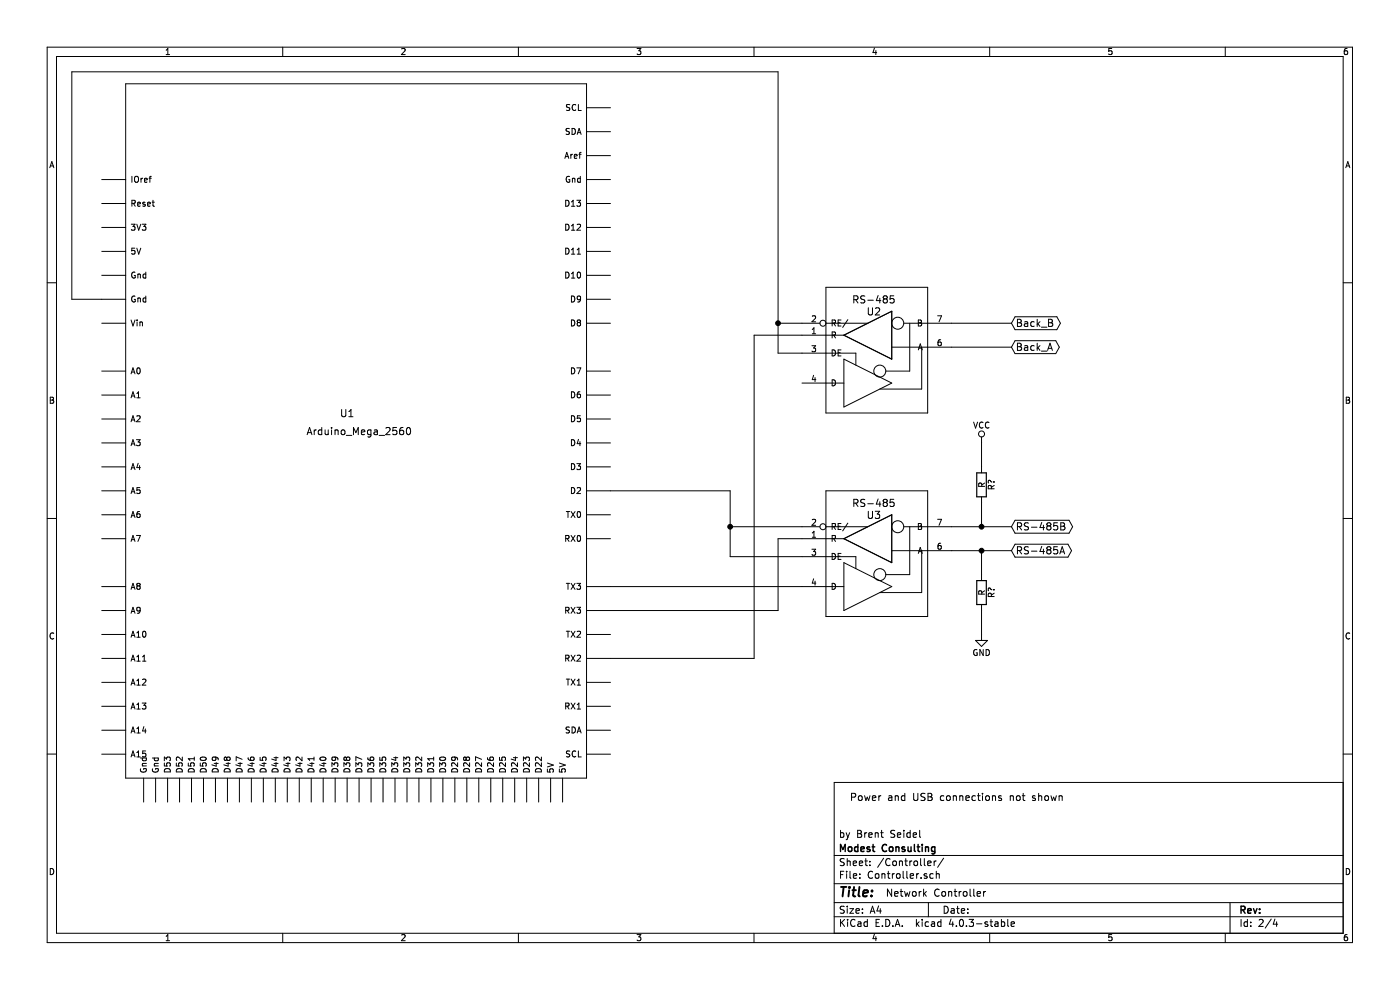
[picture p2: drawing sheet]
<svg xmlns="http://www.w3.org/2000/svg" width="297mm" height="210mm" viewBox="0 0 297 210" stroke-linecap="round" stroke-linejoin="round" font-family="sans-serif">
<g fill="none" stroke="#000" stroke-width=".21">
<path d="M10 10h276.9v189.9h-276.9zM12 12h272.9v186h-272.9zM26.7 17.8h97.7v147.3h-97.7zM35.2 11.6h.8M35.2 10.6l.4-.3v1.3M60 10v2M85.2 10.4l.5-.1 .3 .3-.9 1h.9M110 10v2M135.1 10.3h.9l-.5 .5h.3l.2 .2-.1 .5-.2 .1-.6-.1M160 10v2M185.5 10.2l-.3 .9h.8M185.8 10.7v.9"/>
<path d="M210 10v2M235.9 10.3h-.7v.6l.6-.1 .1 .5-.2 .3-.5-.1M259.9 10v2M285.8 10.3h-.4l-.2 .3v.7l.2 .3 .4-.1 .1-.5-.1-.2h-.4l-.2 .2M10.6 35.6l.4-1.3 .4 1.3M10.7 35.2h.6M21.6 38.1h5.1M28 37.4v1.3M28.6 37.6l.2-.2 .4 .1 .2 .7a.42 .42 0 0 1-.2 .4 .42 .42 0 0 1-.5 0l-.2-.4zM29.9 37.8v.9M30.3 37.8l-.4 .3M30.6 38.2l.6-.1v-.2l-.4-.1-.2 .2 .1 .6h.5"/>
<path d="M31.6 37.8h.5M32.1 37.4l-.3 .2v1.1M119.8 33.6l.4-1.3 .5 1.3M120 33.2h.5M120.8 27.3h-.6l-.1 .4a.54 .54 0 0 1 .6 .7l-.1 .1-.5-.1M120.8 37.5a.59 .59 0 0 0-.7 .5 .59 .59 0 0 0 .7 .6l.1-.5h-.3M120.9 22.2h-.6l-.1 .5a.54 .54 0 0 1 .6 .6l-.2 .1h-.4M121.1 32.7v.9M121.4 27.2a.64 .64 0 0 1 .7 .7 .64 .64 0 0 1-.7 .6zM121.4 37.8v.9M121.4 37.9l.2-.1 .3 .1 .1 .8M121.5 32.7l-.4 .3"/>
<path d="M121.8 33.2l.6-.2v-.2l-.4-.1-.2 .2 .1 .6h.5M122.1 22.3a.56 .56 0 0 0-.7 .5 .56 .56 0 0 0 .7 .5M122.4 28.5l.5-1.3 .4 1.3M122.6 28.1h.6M122.7 22.2v1.2h.6M122.8 32.7h.5M123.1 37.9l-.3-.1-.3 .3 .1 .5h.5M123.1 37.4v1.3M123.3 32.3l-.3 .2v1.1M124.4 33h5.1M124.4 38.1h5.1M124.4 22.9h5.1"/>
<path d="M124.4 27.9h5.1M285.5 35.6l.4-1.3 .5 1.3M285.6 35.2h.6M10 60h2M21.6 48.2h5.1M21.6 53.3h5.1M21.6 58.4h5.1M21.6 43.2h5.1M27.9 47.6h.7l-.4 .4 .4 .1v.6l-.2 .1-.5-.1M28 43.1h.6v-.5l-.6-.1v1.3M28.3 43.1l.4 .7M28.6 52.6h-.6l-.1 .6h.7v.6l-.2 .1-.5-.1"/>
<path d="M28.6 57.8a.59 .59 0 0 0-.7 .5 .59 .59 0 0 0 .7 .6l.1-.5h-.2M29 47.6l.4 1.2 .5-1.2M29 52.6l.4 1.3 .5-1.3M29.2 43.3l.6-.1-.1-.2-.3-.1-.2 .2 .1 .6h.4M29.3 58.1v.9M29.3 58.3l.1-.2 .3 .1 .1 .8M30.2 47.6h.8l-.5 .4 .4 .1v.6l-.2 .1-.5-.1M30.8 43l-.3-.1-.2 .2v.2l.5 .1v.3h-.5M30.9 58.2l-.3-.1-.3 .3 .1 .5h.5M30.9 57.7v1.3M31.3 43.3l.6-.1-.1-.2-.3-.1-.2 .2 .1 .6h.4M32.3 42.9h.5"/>
<path d="M32.5 42.5v1l.3 .3M120 47.6a.64 .64 0 0 1 .7 .6 .64 .64 0 0 1-.7 .6zM120 52.6a.64 .64 0 0 1 .7 .7 .64 .64 0 0 1-.7 .6zM120 42.5a.64 .64 0 0 1 .7 .6 .64 .64 0 0 1-.7 .7zM120 57.7a.64 .64 0 0 1 .7 .7 .64 .64 0 0 1-.7 .6zM121.2 48.8h.7M121.2 53.9h.7M121.2 59h.7M121.2 42.8l.4-.3v1.3M121.2 47.9l.4-.3v1.2M121.2 53l.4-.4v1.3M121.2 58.1l.4-.4v1.3"/>
<path d="M121.2 43.8h.7M122.4 42.5h.8l-.5 .5 .4 .1v.5l-.2 .2-.5-.2M122.4 47.7l.5-.1 .3 .3-.8 .9h.8M122.4 53.9h.8M122.4 53l.4-.4v1.3M122.5 57.8l.2-.1a.67 .67 0 0 1 .5 .7 .67 .67 0 0 1-.5 .6l-.3-.5zM124.4 48.2h5.1M124.4 53.3h5.1M124.4 58.4h5.1M124.4 43.2h5.1M284.9 60h2M21.6 78.7h5.1"/>
<path d="M21.6 68.6h5.1M26.7 63.5h-11.5v-48.3h149.9v59.7h16.5v2.6M27.8 79.3l.4-1.3 .4 1.3M27.8 67.9l.4 1.2 .4-1.2M27.9 78.9h.6M28.6 62.8a.59 .59 0 0 0-.7 .6 .59 .59 0 0 0 .7 .6l.1-.5h-.2M29.1 67.9v.1M29.1 68.3v.8M29.1 78.1l.2-.1a.67 .67 0 0 1 .5 .7 .67 .67 0 0 1-.5 .6l-.3-.5zM29.3 63.2v.9M29.3 63.3l.1-.1 .3 .1 .1 .8M29.7 68.4l.2-.1 .3 .1v.7"/>
<path d="M29.7 68.3v.8M30.9 63.3l-.3-.1-.3 .3 .1 .5h.5M30.9 62.8v1.3M121.2 78a.64 .64 0 0 1 .7 .7 .64 .64 0 0 1-.7 .6zM121.2 62.8a.64 .64 0 0 1 .7 .6 .64 .64 0 0 1-.7 .7zM121.2 67.9a.64 .64 0 0 1 .7 .6 .64 .64 0 0 1-.7 .6zM122.4 78h.8l-.5 1.3M122.7 68.4l-.3-.2 .3-.3 .4 .1 .1 .2-.3 .2M122.7 68.4l-.3 .3 .1 .3 .2 .1h.2l.3-.2-.1-.4-.2-.1M122.7 68.4h.2M123.2 63.3l-.3 .3-.4-.1v-.6l.4-.1 .3 .2-.1 .8-.3 .3h-.3M124.4 78.7h5.1"/>
<path d="M124.4 68.6h5.1M124.4 63.5h5.1M165.1 68.6h8.8M172.2 73.3h.8l-.4 .5 .4 .1v.6l-.2 .1-.6-.1M172.3 67.1l.5-.1 .2 .3-.8 1h.8M172.3 70.8h.7M172.3 69.9l.4-.4v1.3M172.6 79.6l-.3 .9h.8M175.2 68.6h8.9M175.2 60.9h21.6v26.7h-21.6zM176.5 68.5h.6l.1-.5-.7-.1v1.2M176.5 71.1l.6-.1 .1-.5-.7-.1v1.3"/>
<path d="M176.5 74.2a.64 .64 0 0 1 .8 .7 .64 .64 0 0 1-.8 .6zM176.8 71.1l.4 .6M176.8 68.5l.4 .6M177.8 68.5h.4M177.8 74.8h.4M178.4 67.9h-.6v1.2h.6M178.4 74.2h-.6v1.3h.6M179 71.1h-19v68.6h-35.6M179 76.2l10.2 5.1-10.2 5zM179 71.1l10.2-5.1v10.2zM179.9 67.8l-1.1 1.7M181.1 63.6l.8-.1 .1-.2-.1-.4-.2-.2h-.6v1.6"/>
<path d="M181.5 63.6l.5 .7M183.5 62.8l-.6-.1-.3 .4 .1 .3 .7 .3v.4l-.2 .2-.6-.1M184.1 63.7h1.2M184.2 65.3v1.2l.3 .3h.3l.3-.3v-1.2M185.7 65.4l.6-.1 .3 .4-.9 1.1h.9M186.3 62.7l-.4 1.1h1M186.6 63.3v1M187.7 63.4l-.3 .3v.3l.3 .3h.2l.3-.3v-.3l-.3-.3M187.7 63.4l-.3-.3 .3-.4 .4 .1 .1 .3-.3 .3M187.7 63.4h.2M189.2 73.6h25.4M189.6 62.7h-.7l-.1 .8 .2-.2 .5 .1 .2 .6-.3 .3-.6-.2"/>
<path d="M191.7 68.6h22.9M193 68.6v10.1h-5.1M194.8 67.9h.5l.2 .2-.2 .4 .2 .1v.3l-.2 .2h-.5zM194.8 68.5h.5M194.8 74.2l.4-1.2 .5 1.2M194.9 73.8h.6M195.5 73.6v8.9h-8.9M198.9 67h.8l-.5 1.3M199.6 72.1h-.4l-.2 .3v.7l.2 .2 .4-.1v-.6l-.4-.1-.2 .3M215.3 72.3h8.7l.7 1.3-.7 1.4h-8.7l-.7-1.4zM215.3 67.2h8.9l.8 1.4-.8 1.3h-8.9l-.7-1.3zM215.8 67.7h.6l.3 .3-.3 .5 .3 .1v.4l-.3 .2h-.6z"/>
<path d="M215.8 68.5h.6M215.8 72.8h.6l.3 .3-.3 .4 .3 .2v.3l-.3 .3h-.6zM215.8 73.5h.6M217.4 68.3h.6v.9M217.4 73.4h.6v.9M218 68.6l-.6 .1a.3 .3 0 0 0 .1 .5h.5M218 73.7l-.6 .1a.3 .3 0 0 0 .1 .5h.5M219.4 68.3l-.4-.1-.3 .3 .1 .7h.6M219.4 73.4l-.4-.1-.3 .3 .1 .7h.6M220 67.7v1.5M220 72.8v1.5M220.2 73.7l.4 .6"/>
<path d="M220.2 68.7l.4 .5M220.6 73.3l-.6 .6M220.6 68.2l-.6 .6M220.9 74.5h1.2M220.9 69.4h1.2M222.2 74.3l.6-1.5 .5 1.5M222.4 73.9h.7M222.4 68.5h.6M222.4 67.7h.6l.3 .3-.3 .5 .3 .1v.4l-.3 .2h-.6zM10.7 84.3h.4l.3 .2-.3 .4 .3 .2-.2 .5h-.5zM10.7 84.9h.4M21.6 83.8h5.1"/>
<path d="M21.6 88.9h5.1M21.6 94h5.1M21.6 99h5.1M27.8 84.4l.4-1.3 .4 1.3M27.8 89.5l.4-1.3 .4 1.3M27.8 94.5l.4-1.2 .4 1.2M27.8 99.6l.4-1.3 .4 1.3M27.9 84h.6M27.9 89.1h.6M27.9 94.2h.6M27.9 99.2h.6M28.9 93.3h.8l-.4 .5 .4 .1v.5l-.2 .1-.6-.1"/>
<path d="M29 88.3l.5-.1 .2 .3-.8 1h.8M29 84.4h.7M29 83.5l.4-.4v1.3M29.3 98.3l-.3 .9h.8M29.6 98.8v.8M65.2 92.2l.5-1.5 .5 1.5M65.3 91.8h.7M66.7 91.2v1M67.1 91.2l-.4 .3M68.3 91.3l-.5-.1-.3 .3 .2 .6h.6M68.3 90.7v1.5M69 91.2v.9l.4 .1 .2-.1"/>
<path d="M69.6 91.2v1M70.3 90.7v.1M70.3 91.2v1M71.1 91.3h.1a.36 .36 0 0 1 .5 .1v.8M71.1 91.2v1M72.4 91.3l.3-.1 .4 .1 .1 .6-.2 .2-.3 .1-.3-.1zM72.5 86.9v1.2l.3 .3h.3l.3-.3v-1.2M73.5 92.4h1.1M74 88.4h.9M74 87.3l.5-.4v1.5M75 92.2v-1.5l.5 1.1 .5-1.1v1.5M76.7 91.7l.7-.2-.1-.2-.4-.1-.2 .2v.7h.6"/>
<path d="M78.7 91.2v1.2l-.3 .3-.4-.1M78.7 91.3l-.4-.1-.3 .3 .1 .6h.6M79.4 91.3h.6l.1 .9M80.1 91.5l-.7 .2a.3 .3 0 0 0 .2 .5l.5-.1M80.4 92.4h1.2M81.9 90.8l.6-.1 .3 .4-1 1.1h1M84.1 90.7h-.7l-.1 .7 .2-.1h.6l.1 .6-.3 .3-.6-.1M85.5 90.7l-.4 .1a.99 .99 0 0 0 0 1.4l.5-.1 .1-.6-.4-.2h-.2l-.3 .2M86.4 90.8l.2-.1a.81 .81 0 0 1 .5 .7 .81 .81 0 0 1-.5 .8l-.2-.1-.2-.5zM121.2 83.1a.64 .64 0 0 1 .7 .6 .64 .64 0 0 1-.7 .7zM121.2 88.2a.64 .64 0 0 1 .7 .6 .64 .64 0 0 1-.7 .7zM121.2 93.3a.64 .64 0 0 1 .7 .6 .64 .64 0 0 1-.7 .6z"/>
<path d="M121.2 98.3a.64 .64 0 0 1 .7 .7 .64 .64 0 0 1-.7 .6zM122.4 98.3h.8l-.5 .5 .4 .1v.6l-.2 .1-.5-.1M122.7 93.2l-.3 .9h.8M123 83.1l-.3 .1-.2 .2-.1 .7 .3 .3 .4-.1-.1-.7h-.3l-.3 .2M123 93.7v.8M123.1 88.2h-.6l-.1 .6h.7v.5l-.2 .2-.5-.2M124.4 83.8h5.1M124.4 88.9h5.1M124.4 94h5.1M124.4 99h5.1M170.1 81.3h8.9M172.9 80.1v.9"/>
<path d="M176.5 80.6a.64 .64 0 0 1 .8 .6 .64 .64 0 0 1-.8 .6zM206.6 89.5l.4 1.3 .4-1.3M208.2 92.7v7.6M208.5 89.6a.56 .56 0 0 0-.7 .6 .56 .56 0 0 0 .7 .5M209.8 89.6a.56 .56 0 0 0-.8 .6 .56 .56 0 0 0 .8 .5M285.6 84.3h.4l.3 .2-.3 .4 .3 .2-.2 .5h-.5zM285.6 84.9h.4M10 110h2M21.6 104.1h5.1M21.6 109.2h5.1M21.6 114.3h5.1M27.8 104.7l.4-1.3 .4 1.3"/>
<path d="M27.8 109.8l.4-1.3 .4 1.3M27.8 114.9l.4-1.3 .4 1.3M27.9 104.3h.6M27.9 109.4h.6M27.9 114.5h.6M28.9 113.6h.9l-.5 1.3M29.6 108.5l-.3 .1-.2 .2-.1 .7 .3 .3 .4-.2-.1-.6h-.3l-.3 .2M29.7 103.4h-.6l-.1 .6h.7v.6l-.2 .1-.5-.1M120 114.2h.6l.1-.5-.7-.1v1.3M120.1 108.5h.7M120.3 114.2l.4 .7M120.5 108.5v1.3"/>
<path d="M121.2 113.6l.8 1.3M121.2 108.5l.8 1.3M121.2 103.4a.64 .64 0 0 1 .7 .7 .64 .64 0 0 1-.7 .6zM122 113.6l-.8 1.3M122 108.5l-.8 1.3M122.4 103.5l.5-.1 .3 .4-.8 .9h.8M122.5 108.6l.2-.1a.67 .67 0 0 1 .5 .6 .67 .67 0 0 1-.5 .7l-.3-.5zM122.5 113.7l.2-.1a.67 .67 0 0 1 .5 .6 .67 .67 0 0 1-.5 .7l-.3-.5zM124.4 104.1h30.5v14h26.7v2.5M124.4 109.2h5.1M124.4 114.3h5.1M154.9 111.7h19"/>
<path d="M172.2 116.5h.8l-.4 .5 .4 .1v.5l-.2 .2-.6-.2M172.3 113.1l.4-.4v1.3M172.3 110.3l.5-.1 .2 .3-.8 .9h.8M172.3 114h.7M175.2 104.1h21.6v26.7h-21.6zM175.2 111.7h8.9M176.5 114.2h.6l.1-.5-.7-.1v1.3M176.5 111.7l.6-.1 .1-.5-.7-.1v1.3M176.5 117.4a.64 .64 0 0 1 .8 .6 .64 .64 0 0 1-.8 .7zM176.8 114.2l.4 .7M176.8 111.7l.4 .6M177.8 111.6h.4"/>
<path d="M177.8 118h.4M178.4 111h-.6v1.3h.6M178.4 117.4h-.6v1.3h.6M179 114.3h-13.9v15.2h-40.7M179 119.3l10.2 5.1-10.2 5.1zM179 114.3l10.2-5.1v10.1zM179.9 111l-1.1 1.6M181.1 106.7h.8l.1-.3-.1-.3-.2-.2h-.6v1.5M181.5 106.7l.5 .7M183.5 106l-.6-.1-.2 .2v.4l.6 .3 .2 .4-.3 .2h-.6M184.1 106.9h1.2M184.2 108.5v1.2l.3 .3h.3l.3-.3v-1.2"/>
<path d="M185.7 108.5h.9l-.5 .5 .5 .3-.1 .5-.2 .2-.6-.2M186.3 105.8l-.4 1.1h1M186.6 106.4v1M187.7 106.6l-.3-.3 .3-.4 .4 .1 .1 .2-.3 .4M187.7 106.6l-.3 .3v.3l.3 .2h.2l.3-.2v-.3l-.3-.3M187.7 106.6h.2M189.2 116.8h25.4M189.6 105.9h-.7l-.1 .8 .2-.2 .5 .1 .2 .6-.3 .2-.6-.1M191.7 111.7h22.9M193 111.7v10.2h-5.1M194.8 111h.5l.2 .3-.2 .3 .2 .2v.3l-.2 .2h-.5zM194.8 111.6h.5"/>
<path d="M194.8 117.4l.4-1.3 .5 1.3M194.9 117h.6M195.5 116.8v8.9h-8.9M198.9 110.2h.8l-.5 1.2M199.6 115.2l-.4 .1-.2 .2v.8l.2 .2 .4-.1v-.6l-.4-.1-.2 .2M208.2 105.4v6.3M208.2 116.8v6.4M208.3 103.2l-.1-.6-.5-.1-.1 .7h1.3M208.9 102.5l-.6 .4M210.3 103.7l-.1-.6-.4-.1-.2 .7h1.3M210.4 102.2a.41 .41 0 0 0-.8-.1l.1 .4M210.8 102.2h.1"/>
<path d="M210.9 103l-.6 .4M215.3 115.4h11.3l.7 1.4-.7 1.4h-11.3l-.7-1.4zM215.3 110.4h11.5l.8 1.3-.8 1.4h-11.5l-.7-1.4zM215.8 116.8l.8-.1 .1-.2v-.4l-.3-.1h-.6v1.5M215.8 111.7l.8-.1 .1-.2v-.4l-.3-.1h-.6v1.5M216.2 116.8l.5 .7M216.2 111.7l.5 .7M218.2 116h-.6l-.2 .1v.5l.6 .2 .2 .4-.3 .3-.6-.1M218.2 111l-.6-.1-.2 .1v.5l.6 .3 .2 .3-.3 .3-.6-.1M218.8 116.9h1.2M218.8 111.8h1.2M221 115.9l-.4 1.1h1"/>
<path d="M221 110.8l-.4 1.1h1M221.4 111.4v1M221.4 116.5v1M222.4 116.6l-.3-.3 .3-.3h.4l.2 .3-.3 .3M222.4 116.6l-.3 .3v.3l.3 .3h.3l.3-.3v-.3l-.3-.3M222.4 111.6l-.3-.4 .3-.3 .4 .1 .2 .2-.3 .4M222.4 111.6l-.3 .2v.3l.3 .3h.3l.3-.3v-.3l-.3-.2M222.4 116.6h.3M222.4 111.6h.3M224.3 116h-.7l-.1 .7 .2-.1h.5l.2 .6-.3 .3-.6-.2M224.3 110.9h-.7l-.1 .7 .2-.1 .5 .1 .2 .5-.3 .3-.6-.1M224.8 117.5l.5-1.5 .5 1.5"/>
<path d="M225 117.1h.7M225 111.6h.5M225 110.9h.5l.3 .3-.3 .4 .3 .2 .1 .3-.3 .3h-.6zM284.9 110h2M11.4 134.4a.58 .58 0 0 0-.8 .5 .58 .58 0 0 0 .8 .5M21.6 134.6h5.1M21.6 139.7h5.1M21.6 124.4h5.1M21.6 129.5h5.1M27.8 135.2l.4-1.3 .4 1.3M27.8 125l.4-1.3 .4 1.3M27.8 130.1l.4-1.3 .4 1.3"/>
<path d="M27.9 134.8h.6M27.9 139.9h.6M27.9 124.6h.6M27.9 129.7h.6M29 134.3l.4-.4v1.3M29 139.3l.4-.3v1.2M29 135.2h.7M29.3 124.3l-.3-.3 .3-.3 .4 .1v.2l-.2 .3M29.3 124.3l-.3 .2 .1 .4 .2 .1h.2l.2-.2v-.4l-.2-.1M29.3 124.3h.2M29.7 129.4l-.2 .2-.4-.1v-.6l.4-.1 .2 .2v.8l-.3 .3h-.3M30.2 139.3l.4-.3v1.2"/>
<path d="M30.3 134l.2-.1a.67 .67 0 0 1 .5 .6 .67 .67 0 0 1-.5 .7l-.3-.5zM120 139.6h.6l.1-.5-.7-.1v1.2M120 129.5l.6-.1 .1-.5-.7-.1v1.3M120.1 133.9h.7M120.1 123.7h.7M120.3 139.6l.4 .6M120.3 129.5l.4 .6M120.5 123.7v1.3M120.5 133.9v1.3M121.2 139l.8 1.2M121.2 128.8l.8 1.3M121.2 133.9l.8 1.3"/>
<path d="M121.2 123.7l.8 1.3M122 139l-.8 1.2M122 128.8l-.8 1.3M122 133.9l-.8 1.3M122 123.7l-.8 1.3M122.4 123.7h.8l-.5 .5 .4 .1v.6l-.2 .1-.5-.1M122.4 128.8h.8l-.5 .5 .4 .1v.6l-.2 .1-.5-.1M122.4 134l.5-.1 .3 .4-.8 .9h.8M122.4 139.1l.5-.1 .3 .3-.8 .9h.8M124.4 134.6h5.1M124.4 124.4h54.6M172.6 122.8l-.3 .9h.8"/>
<path d="M172.9 123.3v.8M176.5 123.7a.64 .64 0 0 1 .8 .7 .64 .64 0 0 1-.8 .6zM207 135.9h2.5l-1.3 1.2zM207.3 137.8a.59 .59 0 0 0-.8 .6 .59 .59 0 0 0 .8 .6v-.5h-.2M208.2 128.2v7.7M208.3 126l-.1-.6h-.5l-.1 .6h1.3M208.6 137.8v1.3l-.7-1.3v1.3M208.9 125.3l-.6 .4M209.2 137.8a.64 .64 0 0 1 .7 .6 .64 .64 0 0 1-.7 .7zM210.3 126.5l-.1-.6h-.4l-.2 .6h1.3M210.4 125.1a.41 .41 0 0 0-.8-.2l.1 .4M210.8 125.1h.1"/>
<path d="M210.9 125.8l-.6 .4M286.3 134.4a.58 .58 0 0 0-.8 .5 .58 .58 0 0 0 .8 .5M10 160h2M21.6 144.7h5.1M21.6 149.8h5.1M21.6 154.9h5.1M21.6 160h5.1M27.8 140.2l.4-1.2 .4 1.2M27.8 145.3l.4-1.2 .4 1.2M27.8 150.4l.4-1.3 .4 1.3M27.8 155.5l.4-1.3 .4 1.3M27.9 144.9h.6"/>
<path d="M27.9 150h.6M27.9 155.1h.6M29 144.4l.4-.3v1.2M29 149.5l.4-.4v1.3M29 154.6l.4-.4v1.3M29 159.6l.4-.3v1.3M29 140.2h.7M29 145.3h.7M29 150.4h.7M29 155.5h.7M30.2 149.1h.8l-.5 .5 .4 .1v.6l-.2 .1-.5-.1M30.2 144.2l.5-.1 .3 .3-.8 .9h.8"/>
<path d="M30.2 140.2h.8M30.5 154.1l-.3 1h.8M30.8 154.6v.9M30.9 159.3h-.6l-.1 .6h.7v.5l-.2 .2-.5-.2M120 149.8l.6-.1 .1-.5-.7-.1v1.3M120.1 144.1h.7M120.3 149.8l.4 .6M120.5 144.1v1.2M120.8 154.3h-.6l-.1 .4a.54 .54 0 0 1 .6 .7l-.1 .1-.5-.1M120.9 159.3h-.6l-.1 .5a.54 .54 0 0 1 .6 .6l-.2 .2-.4-.1M121.2 149.1l.8 1.3M121.2 144.1l.8 1.2"/>
<path d="M121.4 154.2a.64 .64 0 0 1 .7 .6 .64 .64 0 0 1-.7 .7zM122 149.1l-.8 1.3M122 144.1l-.8 1.2M122.1 159.4a.56 .56 0 0 0-.7 .5 .56 .56 0 0 0 .7 .5M122.4 145.3h.8M122.4 150.4h.8M122.4 144.4l.4-.3v1.2M122.4 149.5l.4-.4v1.3M122.4 155.5l.5-1.3 .4 1.3M122.6 155.1h.6M122.7 159.3v1.3h.6M124.4 144.7h5.1"/>
<path d="M124.4 149.8h5.1M124.4 154.9h5.1M124.4 160h5.1M284.9 160h2M27.8 160.6l.4-1.3 .4 1.3M27.9 160.2h.6M29 160.6h.7M29.8 160.8h1.3M29.8 163.1a.59 .59 0 0 0 .6 .7 .59 .59 0 0 0 .6-.7l-.5-.1v.3M30.2 162.5h.9M30.3 160.8l-.1 .3 .2 .3 .6-.1v-.5M30.5 165.1v5"/>
<path d="M31.1 161.9l-.8 .1-.1 .3 .1 .2M32.3 160.8h1.3M32.4 163.1a.59 .59 0 0 0 .5 .7 .59 .59 0 0 0 .6-.7l-.5-.1v.3M32.7 162.5h.9M32.8 160.8l-.1 .3 .3 .3 .5-.1v-.5M33 165.1v5M33.6 161.9l-.8 .1-.1 .3 .2 .2M34.9 161.9v.6h.5v-.6h.6l.1 .1-.1 .5M34.9 161.4v-.8l.4 .4 .1-.4h.6l.1 .2-.1 .6M34.9 163.3a.69 .69 0 0 1 .8-.2 .69 .69 0 0 1 .4 .6h-1.2zM35.6 165.1v5M37.4 161.9v.6h.6v-.6h.5l.2 .1-.2 .5"/>
<path d="M37.5 163.3a.69 .69 0 0 1 .7-.2 .69 .69 0 0 1 .5 .6h-1.3zM38.1 165.1v5M38.7 160.6v.8l-.9-.8-.4 .2 .1 .5M39.9 161.9v.6h.6v-.6h.6l.1 .1-.1 .5M40 163.3a.69 .69 0 0 1 .8-.2 .69 .69 0 0 1 .4 .6h-1.3zM40.6 165.1v5M41.2 160.9h-1.3l.4 .4M41.2 160.6v.7M42.5 161.9v.6h.6v-.6h.5l.2 .1-.2 .5M42.5 163.3a.69 .69 0 0 1 .8-.2 .69 .69 0 0 1 .5 .6h-1.3zM42.5 160.8a.76 .76 0 0 1 1.3 .2 .74 .74 0 0 1-1.3-.1zM43.2 165.1v5"/>
<path d="M45.1 163.3a.69 .69 0 0 1 .8-.2 .69 .69 0 0 1 .4 .6h-1.3zM45.4 161.9h.9M45.6 160.6l.2 .2-.1 .4h-.6l-.1-.4 .3-.2h.7l.3 .3v.3M45.7 165.1v5M45.9 161.8v.7l-1-.3M47.6 163.3a.69 .69 0 0 1 .8-.2 .69 .69 0 0 1 .4 .6h-1.2zM48 161.9h.8M48.1 160.8l-.2-.2-.3 .2 .1 .4 .2 .1 .2-.2M48.1 160.8l.2-.2h.4l.1 .2v.3l-.2 .2-.4-.1-.1-.1M48.1 160.8v.3M48.2 165.1v5M48.4 161.8v.7l-.9-.3"/>
<path d="M50.2 163.3a.69 .69 0 0 1 .7-.2 .69 .69 0 0 1 .5 .6h-1.3zM50.5 161.9h.9M50.8 165.1v5M50.9 161.8v.7l-.9-.3M51.4 161.1l-1.3-.6v.9M52.6 160.7l.1 .4 .2 .1 .8 .1 .2-.2-.1-.5-.6 .1-.1 .4 .3 .2M52.7 163.3a.69 .69 0 0 1 .8-.2 .69 .69 0 0 1 .4 .6h-1.3zM53 161.9h.9M53.3 165.1v5M53.5 161.8v.7l-.9-.3M55.2 160.6v.6l.6 .1v-.7h.5l.1 .2-.1 .5M55.2 163.3a.69 .69 0 0 1 .8-.2 .69 .69 0 0 1 .4 .6h-1.2z"/>
<path d="M55.6 161.9h.8M55.9 165.1v5M56 161.8v.7l-.9-.3M57.8 163.3a.69 .69 0 0 1 .8-.2 .69 .69 0 0 1 .4 .6h-1.3zM58.1 160.7h.9M58.1 161.9h.9M58.4 165.1v5M58.6 161.8v.7l-1-.3M58.6 160.5v.8l-1-.3M60.3 161.4v-.8l.4 .4 .1-.4h.6l.1 .2-.1 .6M60.3 163.3a.69 .69 0 0 1 .8-.2 .69 .69 0 0 1 .4 .6h-1.2zM60.7 161.9h.8"/>
<path d="M60.9 165.1v5M61.1 161.8v.7l-.9-.3M62.8 163.3a.69 .69 0 0 1 .8-.2 .69 .69 0 0 1 .5 .6h-1.3zM63.2 161.9h.9M63.5 165.1v5M63.6 161.8v.7l-.9-.3M64.1 160.6v.8l-.9-.8-.4 .2 .1 .5M65.5 163.1a.67 .67 0 0 1 .8 0 .67 .67 0 0 1 .3 .6h-1.3zM65.7 161.9h.9M66 165.1v5M66.2 161.8v.7l-.9-.3M66.6 160.9h-1.3l.4 .4"/>
<path d="M66.6 160.6v.7M67.9 163.3a.69 .69 0 0 1 .8-.2 .69 .69 0 0 1 .4 .6h-1.2zM67.9 160.8a.76 .76 0 0 1 1.2 .2 .74 .74 0 0 1-1.2-.1zM68.3 161.9h.8M68.6 165.1v5M68.7 161.8v.7l-.9-.3M70.4 162.6v-.8l.5 .4 .1-.3h.6l.1 .1-.1 .6M70.5 163.3a.69 .69 0 0 1 .7-.2 .69 .69 0 0 1 .5 .6h-1.3zM70.9 160.6l.3 .2-.1 .4h-.6l-.1-.4 .2-.2h.8l.3 .3v.3M71.1 165.1v5M73 162.6v-.8l.4 .4 .1-.3h.6l.1 .1-.1 .6M73.1 163.1a.67 .67 0 0 1 .8 0 .67 .67 0 0 1 .3 .6h-1.2z"/>
<path d="M73.5 160.8l-.2-.2-.3 .2 .1 .4 .2 .1 .2-.2M73.5 160.8l.2-.2h.4l.1 .2v.3l-.2 .2-.4-.1-.1-.1M73.5 160.8v.3M73.6 165.1v5M75.5 162.6v-.8l.5 .4 .1-.3h.5l.2 .1-.2 .6M75.5 163.3a.69 .69 0 0 1 .8-.2 .69 .69 0 0 1 .5 .6h-1.3zM76.2 165.1v5M76.8 161.1l-1.3-.6v.9M78 162.6v-.8l.5 .4 .1-.3h.6l.1 .1-.1 .6M78 160.7l.1 .4 .2 .1 .7 .1 .3-.2-.1-.5-.6 .1-.1 .4 .2 .2M78.1 163.3a.69 .69 0 0 1 .8-.2 .69 .69 0 0 1 .4 .6h-1.3zM78.7 165.1v5"/>
<path d="M80.6 162.6v-.8l.5 .4 .1-.3h.5l.1 .1-.1 .6M80.6 160.6v.6l.6 .1v-.7h.5l.1 .2-.1 .5M80.8 163.1a.67 .67 0 0 1 .7 0 .67 .67 0 0 1 .3 .6h-1.2zM81.3 165.1v5M83.1 162.6v-.8l.5 .4 .1-.3h.6l.1 .1-.1 .6M83.2 163.3a.69 .69 0 0 1 .7-.2 .69 .69 0 0 1 .5 .6h-1.3zM83.5 160.7h.9M83.8 165.1v5M84 160.5v.8l-1-.3M85.7 162.6v-.8l.4 .4 .1-.3h.6l.1 .1-.1 .6M85.7 161.4v-.8l.4 .4 .1-.4h.6l.1 .2-.1 .6M85.7 163.3a.69 .69 0 0 1 .8-.2 .69 .69 0 0 1 .4 .6h-1.2z"/>
<path d="M86.3 165.1v5M88.2 162.6v-.8l.5 .4 .1-.3h.5l.2 .1-.2 .6M88.4 163.1a.67 .67 0 0 1 .7 0 .67 .67 0 0 1 .4 .6h-1.3zM88.9 165.1v5M89.5 160.6v.8l-1-.8-.3 .2 .1 .5M90.7 162.6v-.8l.5 .4 .1-.3h.6l.1 .1-.1 .6M90.8 163.3a.69 .69 0 0 1 .8-.2 .69 .69 0 0 1 .4 .6h-1.3zM91.4 165.1v5M92 160.6v.7M92 160.9h-1.3l.4 .4M93.3 162.6v-.8l.5 .4 .1-.3h.5l.1 .1-.1 .6M93.3 163.3a.69 .69 0 0 1 .8-.2 .69 .69 0 0 1 .4 .6h-1.2z"/>
<path d="M93.3 160.8a.76 .76 0 0 1 1.2 .2 .74 .74 0 0 1-1.2-.1zM94 165.1v5M96 163.1a.67 .67 0 0 1 .7 0 .67 .67 0 0 1 .4 .6h-1.3zM96.3 160.6l.3 .2-.1 .4h-.6l-.1-.4 .2-.2h.8l.3 .3v.3M96.5 165.1v5M97.1 161.8v.8l-.9-.8-.4 .2 .1 .5M98.4 163.3a.69 .69 0 0 1 .8-.2 .69 .69 0 0 1 .4 .6h-1.3zM98.9 160.8l-.2-.2-.4 .2 .2 .4 .2 .1 .2-.2M98.9 160.8l.2-.2h.4l.1 .2v.3l-.2 .2-.4-.1-.1-.1M98.9 160.8v.3M99 165.1v5M99.6 161.8v.8l-.9-.8-.4 .2 .2 .5"/>
<path d="M101.1 163.1a.67 .67 0 0 1 .7 0 .67 .67 0 0 1 .4 .6h-1.3zM101.6 165.1v5M102.2 161.8v.8l-1-.8-.3 .2 .1 .5M102.2 161.1l-1.3-.6v.9M103.4 160.7l.1 .4 .2 .1 .7 .1 .3-.2-.1-.5-.6 .1-.1 .4 .2 .2M103.6 163.1a.67 .67 0 0 1 .8 0 .67 .67 0 0 1 .3 .6h-1.3zM104.1 165.1v5M104.7 161.8v.8l-.9-.8-.4 .2 .1 .5M106 160.6v.6l.6 .1v-.7h.5l.1 .2-.1 .5M106 163.3a.69 .69 0 0 1 .8-.2 .69 .69 0 0 1 .4 .6h-1.2zM106.7 165.1v5M107.2 161.8v.8l-.9-.8-.3 .2 .1 .5"/>
<path d="M108.7 163.1a.67 .67 0 0 1 .7 0 .67 .67 0 0 1 .4 .6h-1.3zM108.9 160.7h.9M109.2 165.1v5M109.3 160.5v.8l-.9-.3M109.8 161.8v.8l-.9-.8-.4 .2 .1 .5M111 161.4v-.8l.5 .4 .1-.4h.6l.1 .2-.1 .6M111.2 163.1a.67 .67 0 0 1 .8 0 .67 .67 0 0 1 .3 .6h-1.3zM111.7 165.1v5M112.3 161.8v.8l-.9-.8-.4 .2 .1 .5M113.6 163.3a.69 .69 0 0 1 .8-.2 .69 .69 0 0 1 .5 .6h-1.3zM114.3 165.1v5M114.9 160.6v.8l-1-.8-.3 .2 .1 .5"/>
<path d="M114.9 161.8v.8l-1-.8-.3 .2 .1 .5M116.1 163.1v.6l.6 .1v-.7h.6l.1 .2-.1 .5M116.1 161.9l1.3 .4-1.3 .4M116.8 165.1v5M118.7 163.1v.6l.5 .1v-.7h.6l.1 .2-.1 .5M118.7 161.9l1.2 .4-1.2 .4M119.3 165.1v5M178.3 176.7l.4-.1 .3 .3-.1 .7h-.6M178.3 176.1v1.5M179.5 176.6l.4 1M179.9 177.6l-.4 .5M180.2 176.6l-.3 1"/>
<path d="M180.6 169.1l.8-.1 .1-.2v-.4l-.3-.1h-.6v1.5M181.9 176.1h.6l.2 .3-.2 .4 .2 .2 .1 .3-.3 .3h-.6zM181.9 176.8h.6M182.2 168.9l.2-.1 .4 .1 .1 .6-.1 .2-.4 .1-.2-.1zM183.4 168.8l.3 1 .3-.7 .3 .7 .3-1M183.4 176.6v1M183.9 176.6l-.5 .3M184.3 177.1l.7-.1v-.3l-.5-.1-.2 .2 .1 .8h.6M185.1 169.3l.7-.2-.1-.2-.4-.1-.2 .2v.7h.6M185.7 176.6v1M185.7 176.8l.2-.2 .4 .1v.9M186.4 168.8v1"/>
<path d="M186.8 176.6h.6M186.9 168.8l-.5 .3M187 176.1v1.3l.4 .2M188.5 168.9h.6l.1 .9M189.2 169.1l-.7 .2a.3 .3 0 0 0 .2 .5l.5-.1M189.8 176.2l-.6-.1-.2 .3v.3l.7 .4v.4l-.2 .1h-.5M189.9 168.9h.1a.36 .36 0 0 1 .6 .1v.8M189.9 168.8v1M190.4 177.1l.7-.1-.1-.3-.4-.1-.2 .2 .1 .8h.5M191.7 176.1v.2M191.7 176.6v1M191.9 168.9l-.4-.1-.3 .3 .2 .6h.5"/>
<path d="M191.9 168.3v1.5M193.1 176.7l-.4-.1-.3 .3 .1 .6 .2 .1h.4M193.1 176.1v1.5M193.7 177.1l.7-.1v-.3l-.4-.1-.3 .2 .1 .8h.6M193.8 168.3v1.2l.3 .3h.3l.3-.3v-1.2M195.1 176.1v1.3l.2 .2M196.2 168.4l-.5-.1-.3 .1v.5l.7 .2 .1 .4-.3 .3-.5-.1M196.9 168.3h.5l.3 .3-.3 .4 .3 .1 .1 .4-.3 .3h-.6zM196.9 169h.5M200.2 168.9l-.4-.1-.3 .3 .1 .6h.6M200.9 168.9l.2-.1 .4 .1 .1 .6-.2 .2-.3 .1-.2-.1zM202.2 168.9h.1a.36 .36 0 0 1 .6 .1v.8"/>
<path d="M202.2 168.8v1M203.6 168.9h.1a.36 .36 0 0 1 .6 .1v.8M203.6 168.8v1M204.9 169.3l.7-.2v-.2l-.5-.1-.2 .2 .1 .7h.6M206.9 168.9l-.4-.1-.3 .3 .1 .6h.6M207.4 168.8h.5M207.6 168.3v1.3l.3 .2M208.4 168.3v.1M208.4 168.8v1M209.2 168.9l.2-.1 .4 .1 .1 .6-.1 .2-.4 .1-.2-.1zM210.5 168.9h.1a.36 .36 0 0 1 .6 .1v.8M210.5 168.8v1"/>
<path d="M212.4 168.9l-.3-.1-.3 .2 .1 .2 .5 .2v.3h-.6M214.3 168.9h.1a.36 .36 0 0 1 .6 .1v.8M214.3 168.8v1M215.7 168.9l.2-.1 .5 .1v.6l-.1 .2-.4 .1-.2-.1zM216.9 168.8h.5M217.1 168.3v1.3l.3 .2M219.6 168.9l-.4-.1-.2 .2 .1 .2 .5 .2v.3h-.6M220.3 168.9h.1a.36 .36 0 0 1 .6 .1v.8M220.3 168.3v1.5M221.7 168.9l.2-.1 .5 .1v.6l-.1 .2-.4 .1-.2-.1zM223 168.8l.2 1 .3-.7 .3 .7 .3-1M224.7 168.9h.1a.36 .36 0 0 1 .5 .1v.8"/>
<path d="M224.7 168.8v1M284.9 166h-107.9v32M10.7 184.2a.65 .65 0 0 1 .7 .7 .65 .65 0 0 1-.7 .6zM35.2 198.6l.4-.4v1.3M35.2 199.5h.8M60 198v1.9M85.2 198.3l.5-.1 .3 .4-.9 .9h.9M110 198v1.9M135.1 198.2h.9l-.5 .5 .3 .1 .2 .2-.1 .4-.2 .1-.6-.1M160 198v1.9M177 194.5h107.9M177 191.5h107.9"/>
<path d="M177 187.5h107.9M177 181.5h107.9M178.3 185.5h.5M178.3 195v1.5M178.5 195.7l.7 .8M179 184.8h-.7v1.5M179.1 192.3l-.6-.1-.3 .3 .1 .3 .7 .4v.4l-.2 .1h-.6M179.1 182.2l-.6-.1-.3 .3 .1 .3 .7 .4v.4l-.2 .1-.6-.1M179.2 195l-.9 .9M179.6 184.8v.2M179.6 185.3v1M179.7 182.1v1.5"/>
<path d="M179.7 192.2v.2M179.7 192.7v1M179.7 182.8l.2-.2 .4 .1 .1 .9M179.8 195v.2M179.8 195.5v1M180.3 192.7h.8l-.8 1h.8M180.3 184.8v1.3l.2 .2M181 183.1l.7-.1v-.3l-.5-.1-.2 .2 .1 .7h.6M181 185.8l.7-.1v-.3l-.4-.1-.3 .2 .1 .7h.6M181.4 195.2a.71 .71 0 0 0-1 .5 .71 .71 0 0 0 .7 .8l.3-.1M181.6 193.2l.7-.1-.1-.3-.4-.1-.2 .2 .1 .8h.5M182 195.6h.6l.1 .9"/>
<path d="M182.3 183.1l.7-.1v-.3l-.5-.1-.2 .2 .1 .7h.6M182.4 186.2v.1M182.4 185.4v.1M182.7 195.9l-.8 .3 .3 .3 .5-.1M183 193.6v.1M183 192.8v.1M183.5 182.6h.5M183.7 182.1v1.3l.3 .2M184 195.6l-.4-.1-.3 .3 .1 .6 .2 .1 .4-.1M184 195v1.5M184.5 182.7v.1M184.5 183.5v.1"/>
<path d="M184.6 193.7l.5-1.5 .5 1.5M184.7 193.3h.7M185.1 185a.71 .71 0 0 0-1 .5 .71 .71 0 0 0 .7 .8l.3-.1M185.5 198.2l-.3 .9h.8M185.8 185.4l.2-.1 .4 .1 .1 .6-.2 .2-.3 .1-.2-.1zM185.8 198.7v.8M185.9 195.7h.5M186.4 192.2l-.4 1h1M186.6 195h-.7v1.5h.7M186.7 192.7v1M187.1 185.4l.2-.1 .4 .1v.9M187.1 185.3v1"/>
<path d="M187.2 196.4v.1M187.5 182l-1.3 2M187.9 195a.76 .76 0 0 1 .9 .8 .76 .76 0 0 1-.9 .7zM188.2 185.3h.6M188.4 184.8v1.3l.4 .2M188.8 182.3a.71 .71 0 0 0-1 .5 .71 .71 0 0 0 .7 .8l.3-.1M189.2 188.6v1.5l-.9-1.5v1.5M189.3 185.3v1M189.4 196.4v.1M189.5 182.8l.2-.2 .4 .2 .1 .5-.2 .2-.3 .1-.2-.1zM189.7 185.3l-.4 .3M189.8 189.6l.7-.1v-.3l-.5-.1-.2 .2 .1 .7h.6"/>
<path d="M189.9 196.5l.5-1.5 .5 1.5M190 196.1h.8M190.2 185.4l.3-.1 .4 .1 .1 .6-.2 .2-.3 .1-.3-.1zM190.8 182.8l.2-.2 .4 .1v.9M190.8 182.6v1M191 189.1h.5M191.2 188.6v1.3l.3 .2M191.4 196.4v.1M191.6 184.8v1.3l.2 .2M191.9 189.1l.3 1 .3-.7 .3 .7 .2-1M191.9 182.6h.6M192.2 182.1v1.3l.3 .2"/>
<path d="M192.4 184.8v1.3l.2 .2M193 182.6v1M193.1 185.8l.7-.1v-.3l-.5-.1-.2 .2 .1 .7h.6M193.4 182.6l-.4 .3M193.6 189.3l.3-.2 .4 .2 .1 .5-.2 .2-.3 .1-.3-.1zM194 182.8l.2-.2 .4 .2 .1 .5-.2 .2-.3 .1-.2-.1zM194.4 195v1.5M194.5 185.3v1M194.6 196l.4 .5M194.9 185.3l-.4 .3M195 189.1v1M195 195.5l-.6 .6"/>
<path d="M195.3 182.1v1.3l.2 .2M195.4 186.2v.1M195.4 189.1l-.4 .3M195.6 195v.2M195.6 195.5v1M195.9 188.6v1.5M196.1 189.5l.4 .6M196.1 182.1v1.3l.2 .2M196.5 189.1l-.6 .6M196.6 185.4l-.3-.1-.3 .2 .1 .3 .5 .1v.3h-.6M196.8 183.1l.7-.1v-.3l-.5-.1-.2 .2 .1 .7h.6M197 191.5v3"/>
<path d="M197 195.6l-.5-.1-.2 .3v.6l.2 .1 .5-.1M197.6 195.6h.6l.1 .9M198 185.4l-.5-.1-.2 .3v.6l.2 .1 .5-.1M198.2 182.6v1M198.3 195.9l-.7 .3 .2 .3 .5-.1M198.6 182.6l-.4 .3M198.6 185.4l.2-.1 .4 .1 .1 .9M198.6 184.8v1.5M199.2 188.7a.72 .72 0 0 0-1 .5 .72 .72 0 0 0 .7 .9l.3-.1M199.6 195.6l-.4-.1-.3 .3 .1 .6 .2 .1 .4-.1M199.6 195v1.5M199.9 189.3l.2-.2 .4 .2 .1 .5-.1 .2-.4 .1-.2-.1z"/>
<path d="M200.2 182l-1.3 2M200.3 192.2a.76 .76 0 0 1 .9 .8 .76 .76 0 0 1-.9 .7zM201.2 189.3l.1-.1a.36 .36 0 0 1 .6 .1v.8M201.2 189.1v1M201.8 194.9l-.4 1.1h.9M201.8 192.8h.6v.9M202.1 195.5v1M202.4 189.1h.6M202.4 193.1l-.7 .3 .3 .3h.4M202.6 188.6v1.3l.4 .2M202.9 196.4v.1M202.9 192.7h.6"/>
<path d="M203.1 192.2v1.3l.4 .2M203.5 189.1v1M203.7 195.2l.2-.2a.8 .8 0 0 1 .5 .8 .8 .8 0 0 1-.5 .7l-.4-.5zM203.9 189.1l-.4 .3M203.9 193.2l.7-.1v-.3l-.4-.1-.3 .2 .1 .8h.6M204.4 189.3l.2-.2 .5 .2 .1 .5-.2 .2-.4 .1-.2-.1zM205 196.4v.1M205.3 193.6v.1M205.3 192.8v.1M205.6 195h.9l-.5 .6 .4 .1v.7l-.2 .1-.6-.1M205.8 188.6v1.3l.2 .2M206.6 188.6v1.3l.2 .2"/>
<path d="M207.2 196h1.1M207.3 189.6l.7-.1-.1-.3-.4-.1-.2 .2 .1 .7h.5M208.7 189.1v1M209.1 189.1l-.4 .3M209.5 195.6l-.3-.1-.3 .2 .1 .3 .5 .1v.3h-.6M210 198v1.9M210 195.5h.6M210.2 195v1.3l.4 .2M211.1 195.6h.6v.9M211.7 195.9l-.7 .3 .2 .3 .5-.1M212.4 195.6l.5-.1 .3 .3-.2 .6h-.6M212.4 195v1.5"/>
<path d="M213.8 195v1.3l.2 .2M214.5 196l.7-.1v-.3l-.5-.1-.2 .2 .1 .7h.6M235.9 198.2h-.7v.7l.6-.1 .1 .5-.2 .2-.5-.1M259.9 198v1.9M260.9 191.5v6.5M263.3 195v1.5M264.6 195.6l-.4-.1-.3 .3 .1 .6 .2 .1 .4-.1M264.6 195v1.5M265.3 196.4v.1M265.3 195.6v.1M267.1 195.2l.6-.2 .3 .5-1 1h1M269.7 194.9l-1.3 2"/>
<path d="M270.5 194.9l-.4 1.1h1M270.8 195.5v1M285.6 184.2a.65 .65 0 0 1 .7 .7 .65 .65 0 0 1-.7 .6zM285.8 198.2l-.4 .1-.2 .3v.7l.2 .2 .4-.1 .1-.4-.1-.2-.4-.1-.2 .3"/>
<circle cx="174.6" cy="68.6" r=".63"/>
<circle cx="186.6" cy="78.7" r="1.27"/>
<circle cx="190.5" cy="68.6" r="1.27"/>
<circle cx="208.2" cy="92.1" r=".63"/>
<circle cx="174.6" cy="111.7" r=".63"/>
<circle cx="190.5" cy="111.7" r="1.27"/>
<circle cx="186.6" cy="121.9" r="1.27"/>
</g>
<g fill="#000" stroke="#000" stroke-width=".21">
<circle cx="165.1" cy="68.6" r=".51"/>
<circle cx="154.9" cy="111.7" r=".51"/>
<circle cx="208.2" cy="111.7" r=".51"/>
<circle cx="208.2" cy="116.8" r=".51"/>
</g>
<path d="M207.2 100.3h2v5.1h-2zM207.2 123.2h2v5h-2z" fill="none" stroke="#000" stroke-width=".25"/>
<g fill="none" stroke="#000" stroke-width=".3">
<path d="M180 179.8l.2-.2 .4 .2 .1 .5-.1 .2-.4 .1-.2-.1zM182 179.7l-.4-.1-.3 .3 .1 .6 .2 .1 .4-.1M182 179.1v1.5M184.5 179.7l-.3-.1-.3 .2 .1 .3 .5 .1v.3h-.6M185 179.6h.6M185.2 179.1v1.3l.4 .2M188.1 179.3a.71 .71 0 0 0-1 .5 .71 .71 0 0 0 .7 .8l.3-.1M188.7 179.8l.2-.2 .5 .2v.5l-.1 .2-.4 .1-.2-.1zM190.1 179.8l.2-.2 .4 .1v.9M190.1 179.6v1M191.9 179.7l-.3-.1-.3 .2 .1 .3 .5 .1v.3h-.6M192.6 179.6l.1 .9 .4 .1 .2-.1"/>
<path d="M193.3 179.6v1M194 179.1v1.3l.2 .2M194.6 179.6h.5M194.8 179.1v1.3l.3 .2M195.6 179.1v.2M195.6 179.6v1M196.3 179.8l.2-.2 .4 .1 .1 .9M196.3 179.6v1M198.3 179.7l-.4-.1-.3 .3 .1 .6 .2 .1 .4-.1M198.3 179.6v1.4l-.3 .1h-.3M178.3 180.6v-1.5l.5 1.1 .5-1.1v1.5M182.6 180.1l.7-.1v-.3l-.4-.1-.3 .2 .1 .7h.6"/>
<path d="M263.3 193l.7-.1 .1-.2v-.3l-.2-.2h-.6v1.5M263.6 193l.5 .7M264.7 193.2l.7-.1v-.3l-.5-.1-.2 .2 .1 .8h.6M265.9 192.7l.4 1 .4-1M267.2 193.6v.1M267.2 192.8v.1"/>
</g>
<path d="M178.4 188.1h1.2M179 188.1l-.3 2M180.1 188.8l-.1 1.3M180.2 188.1v.2M180.2 188.1l.1 .1-.1 .1M180.8 188.8h.8M181.2 188.1l-.2 1.8 .1 .1 .3 .1M182.3 188.1l-.2 1.8 .3 .2M183.1 189.5l1-.2v-.4l-.6-.1-.3 .3-.1 .9h.8M184.9 190v.1M185 188.9v.2M185 188.9l-.1 .1 .1 .1" fill="none" stroke="#000" stroke-width=".41"/>
</svg>
